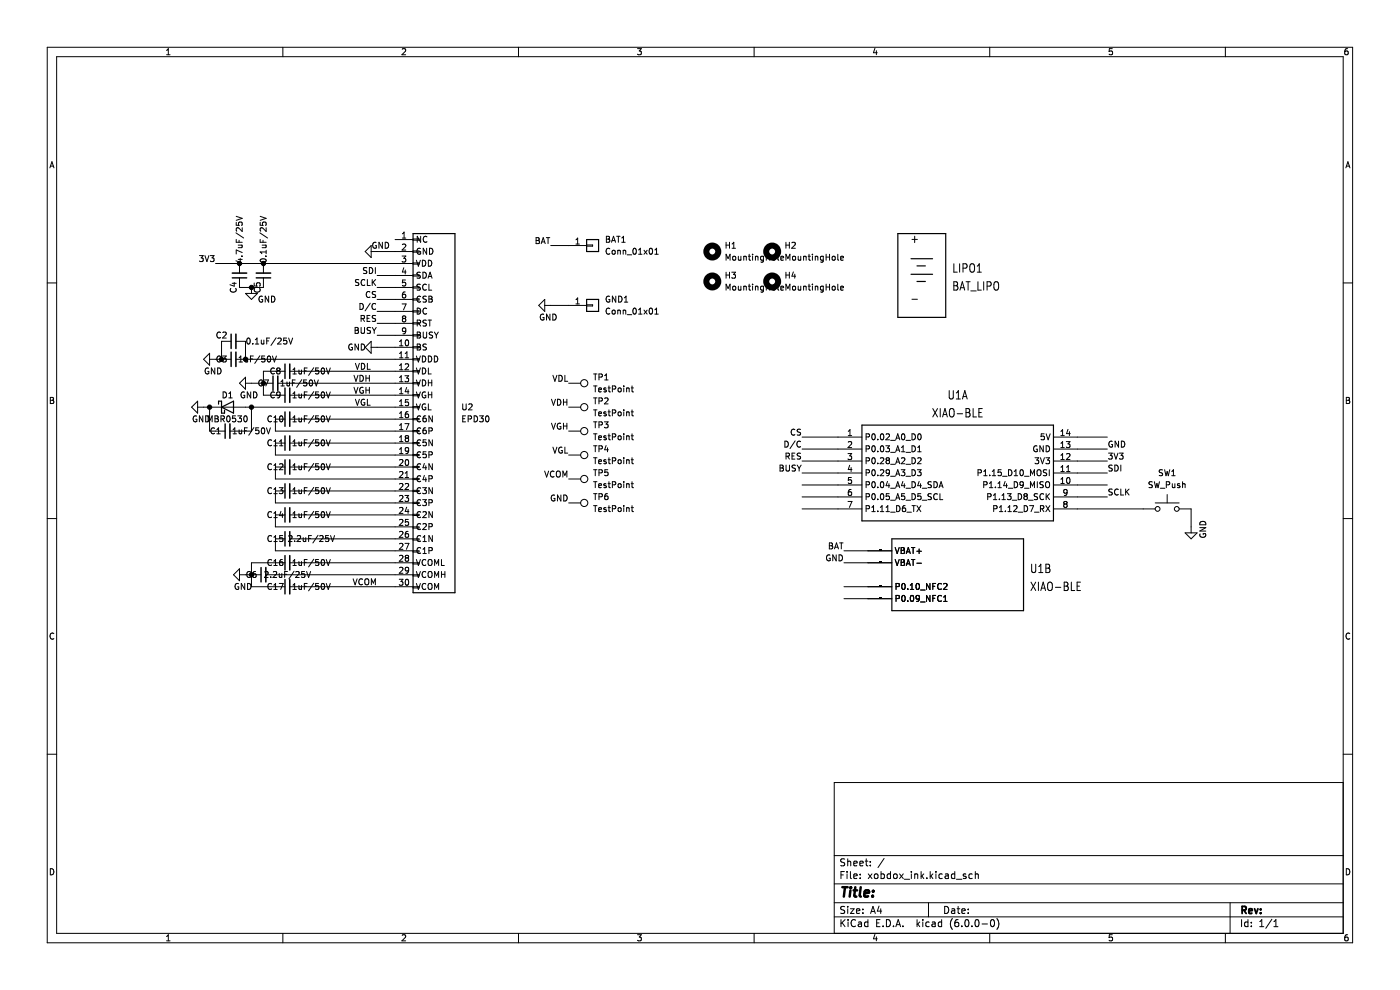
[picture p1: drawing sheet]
<svg xmlns="http://www.w3.org/2000/svg" width="297mm" height="210mm" viewBox="0 0 297 210" stroke-linecap="round" stroke-linejoin="round" font-family="sans-serif">
<path d="M0 0h296.9v210h-296.9z" fill-rule="evenodd" fill="#fff" stroke="#fff" stroke-width=".21"/>
<g fill="none" stroke="#000" stroke-width=".21">
<path d="M10 10h276.9v190h-276.9zM12 12h272.9v186h-272.9zM35.3 11.6h.8M35.3 10.7l.4-.4v1.3M60 10v2M85.3 10.4l.5-.1 .3 .4-.8 .9h.8M110 10v2M135.2 10.3h.9l-.5 .5 .4 .1v.6l-.2 .1-.6-.1M160 10v2M185.6 10.3l-.3 .9h.8M185.9 10.7v.9M210 10v2"/>
<path d="M236 10.3h-.7v.6h.6l.1 .6-.2 .1-.5-.1M260 10v2M285.9 10.3l-.4 .1-.2 .2v.8l.2 .2 .5-.1-.1-.6-.4-.1-.2 .3M10.6 35.6l.4-1.3 .5 1.3M10.7 35.2h.6M285.5 35.6l.4-1.3 .5 1.3M285.6 35.2h.7M42.3 54.2h.8l-.4 .5 .3 .1v.6l-.1 .1-.6-.1M43.5 54.2l.4 1.3 .4-1.3M44.6 54.2h.8l-.4 .5 .3 .1v.6l-.1 .1-.6-.1M45.7 55.9h41.9M49.7 59.9v.8l-.9-.3"/>
<path d="M50.1 49.4l1.6 1.1M50.1 50.8v.6h1.3M50.1 47.2v.6h.6v-.6h.6l.1 .1-.1 .5M50.1 45.9l1.3 .4-1.3 .4M50.5 52h.9M50.5 55h.9M50.7 51v.4M50.8 55.9v2M50.8 58.9v2.1h5.1v-2.1M51 54.8v.8l-.9-.3M51.3 54.4h.1M51.3 52v.5h-.8"/>
<path d="M51.4 48.3v.8l-.9-.8-.4 .3 .1 .4M51.4 53.6l-1.3-.6v.9M55.1 49.4l1.7 1.1M55.2 50.8v.6h1.3M55.2 47.2v.6h.6l-.1-.6h.6l.2 .1-.2 .5M55.2 45.9l1.3 .4-1.3 .4M55.3 55a.61 .61 0 0 1 .7-.2 .61 .61 0 0 1 .4 .6 .75 .75 0 0 1-1.2-.2zM55.6 52h.9M55.8 51v.4M55.9 55.9v2M56.3 52l.1 .5h-.8M56.3 54.4h.2"/>
<path d="M56.5 48.3v.8l-.9-.8-.4 .3 .1 .4M56.5 53.1v.7M56.5 53.4h-1.3l.4 .4M76.1 59.4h-.6v.4l.5 .2 .1 .3-.2 .3-.5-.1M77.4 59.4a.56 .56 0 0 0-.8 .5 .56 .56 0 0 0 .8 .5M77.5 53.4l1.2-1.3v2.5zM77.8 56.8l-.7 .1v.3l.6 .3 .1 .3-.2 .2h-.5M77.9 59.3v1.3h.6M78.4 56.8a.64 .64 0 0 1 .7 .6 .64 .64 0 0 1-.7 .6zM78.7 53.4h8.9M79 59.3v1.3M79.1 59.8l.6 .8"/>
<path d="M79.6 56.8v1.2M79.7 59.3l-.7 .7M79.8 51.5a.58 .58 0 0 0-.7 .5 .58 .58 0 0 0 .7 .5v-.4h-.2M80 58.4h7.6M81.1 51.4v1.3l-.7-1.3v1.3M81.7 51.4a.64 .64 0 0 1 .8 .6 .64 .64 0 0 1-.8 .7zM83.8 50.8h3.8M85.3 54.3h.8l-.4 .5 .3 .1v.6l-.2 .1-.5-.1M85.4 51.9l.4-.1 .3 .3-.8 .9h.8M85.4 50.5h.7M85.4 49.6l.3-.4v1.3M85.7 56.8l-.3 .9h.7"/>
<path d="M86 57.3v.8M86 59.4h-.6v.6l.6-.1v.6l-.2 .2-.4-.2M87.6 53.2h1.3v.3h-1.3zM87.6 50.7h1.3v.2h-1.3zM87.6 55.8h1.3v.2h-1.3zM87.6 58.3h1.3v.3h-1.3zM88.3 55.2l.5 1.3 .4-1.3M89.2 52.7a.58 .58 0 0 0-.8 .6 .58 .58 0 0 0 .8 .5v-.4h-.2M89.2 57.8l-.7 .1v.3l.6 .3 .1 .3-.3 .2-.4-.1M89.2 50.1v1.3l-.7-1.3v1.3M89.6 55.2a.64 .64 0 0 1 .7 .6 .64 .64 0 0 1-.7 .7zM89.7 57.7a.64 .64 0 0 1 .8 .7 .64 .64 0 0 1-.8 .6z"/>
<path d="M90.5 52.7v1.2l-.7-1.2v1.2M90.6 50.2a.56 .56 0 0 0-.8 .6 .56 .56 0 0 0 .8 .5M90.8 59l.4-1.3 .5 1.3M90.9 55.2a.64 .64 0 0 1 .7 .6 .64 .64 0 0 1-.7 .7zM90.9 58.6h.6M91.1 52.7a.64 .64 0 0 1 .7 .6 .64 .64 0 0 1-.7 .6zM113.7 50.4h.5l.2 .2-.2 .4 .2 .1 .1 .3-.3 .3h-.5zM113.7 51h.5M114.8 51.7l.4-1.3 .5 1.3M114.9 51.3h.6M115.9 50.4h.7M116.3 50.4v1.3"/>
<path d="M116.8 52.1h7.6M122.2 51.8h.7M122.2 50.9l.3-.4v1.3M124.4 52h1.3v.2h-1.3zM128.6 50.1h.5l.2 .3-.2 .3 .2 .1 .1 .4-.3 .2h-.5zM128.6 50.7h.5M129.4 52.8a.56 .56 0 0 0-.8 .5 .56 .56 0 0 0 .8 .5M129.7 51.4l.5-1.3 .4 1.3M129.8 51h.7M130 53.1h.3l.2 .2v.4l-.2 .2-.5-.2zM130.8 50.1h.7M131.1 53.2l.4-.1 .1 .8"/>
<path d="M131.1 53.1v.8M131.2 50.1v1.3M131.9 51.4h.7M131.9 50.5l.4-.4v1.3M132.2 53.2l.5-.1 .1 .8M132.2 53.1v.8M133.1 54.1h.9M134.4 52.8l.2-.1a.68 .68 0 0 1 .4 .6 .68 .68 0 0 1-.4 .6l-.3-.5zM135.5 53.9h.7M135.5 53l.3-.3v1.2M136.6 53.1l.7 .8M137.3 53.1l-.7 .8"/>
<path d="M137.8 52.8l.2-.1a.68 .68 0 0 1 .5 .6 .68 .68 0 0 1-.5 .6l-.3-.5zM138.9 53.9h.7M138.9 53l.4-.3v1.2M154 51.4v1.3M154 55.2v-1.3l.5 .9 .4-.9v1.3M154 57.7v1.3M154 58.3h.8M154 52h.8M154.8 51.4v1.3M154.8 57.7v1.3M155.2 57.7h.8l-.4 .5 .4 .1v.6l-.2 .1-.6-.1M155.3 52.7h.7"/>
<path d="M155.3 51.8l.4-.4v1.3M155.5 54.5l.2-.1 .3 .1v.6h-.5zM156.6 54.4l.1 .7h.5M157.2 54.4v.8M157.8 54.4v.8M157.8 54.5l.5-.1v.8M158.7 54.4h.5M158.9 53.9v1.1l.3 .2M159.7 53.9v.2M159.7 54.4v.8M160.3 54.4v.8M160.3 54.5l.4-.1 .1 .8"/>
<path d="M162 54.4v1l-.3 .2h-.3M162 54.4h-.4l-.3 .2 .2 .5h.5M162.6 53.9v1.3M162.6 54.5h.7M163.3 53.9v1.3M163.9 54.5l.2-.1 .3 .1v.6h-.5zM165 53.9v1.1l.2 .2M165.6 54.8l.6-.1v-.3h-.4l-.2 .1 .1 .6h.5M166.7 58.3h.8M166.7 52h.8M166.7 51.4v1.3M166.7 55.2v-1.3l.5 .9 .4-.9v1.3"/>
<path d="M166.7 57.7v1.3M167.5 51.4v1.3M167.5 57.7v1.3M168 51.5l.5-.1 .2 .4-.8 .9h.8M168.2 54.5l.2-.1 .3 .1v.6h-.5zM168.3 57.7l-.3 .9h.8M168.6 58.2v.8M169.3 54.4l.1 .7h.5M169.9 54.4v.8M170.5 54.5l.5-.1v.8M170.5 54.4v.8M171.4 54.4h.5"/>
<path d="M171.6 53.9v1.1l.3 .2M172.4 53.9v.2M172.4 54.4v.8M173 54.5l.4-.1 .1 .8M173 54.4v.8M174.6 54.4h-.3l-.3 .2 .2 .5h.4M174.6 54.4v1l-.2 .2h-.3M175.3 53.9v1.3M175.3 54.5h.7M176 53.9v1.3M176.6 54.4h.3l.3 .2v.4l-.3 .2-.4-.2zM177.7 53.9v1.1l.2 .2"/>
<path d="M178.3 54.8l.6-.1v-.3h-.4l-.2 .1 .1 .6h.5M193.5 50.8h1.1M194 50.1v1.4M202.4 56v1.7h.7M202.4 59.8h.5l.2 .1v.4l-.2 .3a.49 .49 0 0 1 .3 .4 .49 .49 0 0 1-.3 .5h-.5zM203.6 56v1.7M204.3 56.9l.7-.1 .2-.3-.2-.5h-.7v1.7M204.9 59.8h.9M205.4 59.8v1.7M206 56h.5a1.26 1.26 0 0 1-.1 1.7l-.4-.1a1.43 1.43 0 0 1 0-1.6zM207.3 57.7h.9M207.3 56.5l.4-.5v1.7"/>
<path d="M207.5 59.8v1.7h.7M208.7 59.8v1.7M211.1 59.8h.5a1.26 1.26 0 0 1-.1 1.7h-.4a1.43 1.43 0 0 1 0-1.7zM10 60h2M44.2 78.1a.58 .58 0 0 0-.7 .6 .58 .58 0 0 0 .8 .5v-.4h-.2M44.5 76.2h4.5M44.5 74.9v2.6l-1.3-1.3zM45.6 78.1v1.2l-.8-1.2v1.2M46.2 78.1a.64 .64 0 0 1 .7 .6 .64 .64 0 0 1-.7 .6zM46.8 75.6a.56 .56 0 0 0-.8 .6 .56 .56 0 0 0 .8 .5M46.8 70.6a.56 .56 0 0 0-.8 .5 .56 .56 0 0 0 .8 .5M47.2 75.5h.8l-.4 .5 .3 .1v.6l-.1 .1-.6-.1"/>
<path d="M47.3 70.6l.5-.2 .2 .4-.8 .9h.8M49 61.2a.56 .56 0 0 0 .5 .8 .56 .56 0 0 0 .5-.8M49 72.4h-2v3.8M49.3 60.1h.8M50 76.2h37.6M50 72.4h2.1v3.8M50.7 76.8h.7M50.7 75.9l.4-.4v1.3M52 75.9v.8h.5M52.1 62.2h2.5l-1.3 1.3zM52.5 71.8l.2-.1a.68 .68 0 0 1 .4 .6 .68 .68 0 0 1-.4 .7l-.4-.5zM52.5 75.9v.9"/>
<path d="M53.1 76.1h.5M53.3 61v1.2M53.6 72.9v.1M53.7 75.5h-.6v1.3M53.9 60v.6l.6 .1v-.6l.6-.1 .1 .2-.1 .5M54 61.2a.56 .56 0 0 0 .6 .8 .56 .56 0 0 0 .5-.8M54.2 73h.7M54.2 72.1l.3-.4v1.3M55.1 75.5l-1.1 1.6M55.4 72.1l.1 .8h.5M55.7 62.9a.58 .58 0 0 0-.8 .6 .58 .58 0 0 0 .8 .5v-.5h-.2M56 72.1v.9"/>
<path d="M56.2 75.5h-.6l-.1 .6h.6l.1 .6-.2 .1-.5-.1M56.6 72.3h.4M56.8 75.6l.2-.1a.68 .68 0 0 1 .4 .7 .68 .68 0 0 1-.4 .6l-.3-.5zM57 62.8v1.3l-.7-1.3v1.3M57.2 71.7h-.6v1.3M57.6 62.8a.64 .64 0 0 1 .7 .7 .64 .64 0 0 1-.7 .6zM57.8 75.5l.4 1.3 .4-1.3M58.2 78.2a.56 .56 0 0 0-.8 .5 .56 .56 0 0 0 .8 .5M58.6 71.6l-1.1 1.7M58.9 71.8l.5-.1 .3 .4-.8 .9h.8M58.9 78.6l-.2-.2 .2-.3h.3l.2 .2-.2 .3M58.9 78.6l-.2 .2v.3l.2 .2h.3l.2-.2v-.4l-.2-.1"/>
<path d="M58.9 78.6h.3M60.5 78.8h-4.6v5h4.6M60.8 71.7h-.6l-.1 .6h.7v.6l-.2 .1-.5-.1M61.2 71.7l.5 1.3 .4-1.3M61.5 78.8h26.1M62.1 78.4l.4-.3v1.2M62.1 79.3h.8M63.4 78.5l.1 .8 .5-.1M64 78.5v.8M64.6 78.7h.4M65.2 78.1h-.6v1.2M66.6 78l-1.1 1.6"/>
<path d="M67.6 78.1h-.6l-.1 .6 .6-.1 .1 .6-.2 .1-.5-.1M68.3 78.2l.1-.1a.68 .68 0 0 1 .5 .6 .68 .68 0 0 1-.5 .6l-.3-.5zM69.2 78.1l.4 1.2 .5-1.2M74.7 73a.58 .58 0 0 0-.7 .6 .58 .58 0 0 0 .8 .5v-.4h-.3M75.1 79.6l.4 1.3 .4-1.3M75.3 69.5h.5l.2 .2-.2 .4 .2 .1 .1 .3-.3 .2h-.5zM75.3 70.1h.5M75.4 77.1l.4 1.2 .4-1.2M76 73v1.2l-.7-1.2v1.2M76.4 64.4a.64 .64 0 0 1 .7 .6 .64 .64 0 0 1-.7 .6zM76.4 79.6a.64 .64 0 0 1 .7 .6 .64 .64 0 0 1-.7 .7zM76.6 69.5v1l.2 .2h.3l.2-.2v-1"/>
<path d="M76.6 67.6l.6-.1 .1-.5-.7-.1v1.3M76.6 73a.64 .64 0 0 1 .8 .6 .64 .64 0 0 1-.8 .6zM76.7 77.1a.64 .64 0 0 1 .7 .6 .64 .64 0 0 1-.7 .6zM76.9 67.6l.4 .6M77.6 79.6v1.3M77.9 67.5h.4M77.9 77.1v1.2h.6M78.4 79.6v1.3M78.5 62a.56 .56 0 0 0-.8 .5 .56 .56 0 0 0 .8 .5M78.5 66.9h-.6v1.3h.6M78.5 64.3l-1 1.6M78.6 69.5l-.7 .1v.3l.6 .3 .1 .3-.2 .2h-.5"/>
<path d="M78.7 72.4v2.5l-1.2-1.2zM78.7 73.7h8.9M79 69.5l.4 .6M79.4 70.1v.6M79.7 64.5a.56 .56 0 0 0-.8 .5 .56 .56 0 0 0 .8 .5M79.7 67l-.5-.1-.2 .3 .1 .3 .5 .2v.4h-.6M79.7 61.9l-.5-.1-.2 .3 .1 .3 .5 .2v.4h-.6M79.8 69.5l-.4 .6M80 63.5h7.6M80 61h7.6M80 66.1h7.6M80 68.6h7.6"/>
<path d="M80 71.1h7.6M84.8 73.4h.7M84.8 72.5l.3-.4v1.3M84.8 75l.3-.4v1.3M84.8 77.5l.3-.3v1.2M84.8 75.9h.7M84.8 78.4h.7M85.3 64.5h.8l-.5 1.2M85.6 67.6l-.2-.3 .2-.3 .4 .1 .1 .2-.3 .3M85.6 67.6l-.2 .2v.2l.2 .3 .4-.1 .1-.2v-.2l-.3-.2M85.6 67.6h.2M85.9 79.7h.8l-.4 .5 .3 .1v.6l-.2 .1-.5-.1"/>
<path d="M86 61.9l-.4 .1-.2 .2v.8l.2 .2 .4-.1v-.6l-.4-.1-.2 .3M86 77.3l.4-.1 .3 .3-.8 .9h.8M86 75.9h.7M86 75l.3-.4v1.3M86.1 70.1l-.3 .2h-.3l-.1-.6 .4-.2 .3 .3-.1 .7-.2 .3h-.3M86.1 72.2l.2-.1a.68 .68 0 0 1 .4 .6 .68 .68 0 0 1-.4 .7l-.3-.5zM87.6 76.1h1.3v.2h-1.3zM87.6 78.6h1.3v.3h-1.3zM87.6 60.8h1.3v.3h-1.3zM87.6 63.4h1.3v.2h-1.3zM87.6 65.9h1.3v.3h-1.3zM87.6 68.5h1.3v.2h-1.3z"/>
<path d="M87.6 71h1.3v.3h-1.3zM88.3 75.5l.5 1.3 .4-1.3M88.3 78.1l.5 1.2 .4-1.2M88.5 70.4h.4l.3 .3-.3 .3 .3 .2v.3l-.2 .2h-.5zM88.5 73h.4l.3 .2-.3 .4 .3 .1v.3l-.2 .2h-.5zM88.5 65.4a.64 .64 0 0 1 .7 .6 .64 .64 0 0 1-.7 .6zM88.5 68.6l.6-.1 .1-.5-.7-.1v1.3M88.5 71h.4M88.8 68.6l.4 .6M88.9 73.5v.3h-1.3v-.3l1.3 .1M89.2 60.3l-.7 .1v.4l.6 .2 .1 .3-.3 .2h-.4M89.2 62.9a.56 .56 0 0 0-.8 .6 .56 .56 0 0 0 .8 .5"/>
<path d="M89.6 78.1a.64 .64 0 0 1 .7 .6 .64 .64 0 0 1-.7 .6zM89.6 75.5a.64 .64 0 0 1 .7 .7 .64 .64 0 0 1-.7 .6zM89.8 70.4v1.1l.2 .2 .4-.1 .1-.1v-1.1M90.4 62.9h-.6v.4l.5 .2 .1 .3-.2 .3-.5-.1M90.4 60.4a.56 .56 0 0 0-.7 .5 .56 .56 0 0 0 .7 .5M90.4 68h-.6v.4l.5 .2 .1 .3-.2 .3-.5-.1M90.4 73l-.6 .1v.4l.5 .2 .1 .3-.2 .2h-.5M90.5 65.5a.56 .56 0 0 0-.8 .5 .56 .56 0 0 0 .8 .5M90.8 67.9h.7M90.9 78.1v1.2h.6M90.9 75.5a.64 .64 0 0 1 .7 .7 .64 .64 0 0 1-.7 .6zM91 60.3v1.2h.6"/>
<path d="M91 62.8h.4l.3 .3-.3 .3 .3 .1v.3l-.2 .3h-.5zM91 63.4h.4M91.2 67.9v1.3M91.8 70.5l-.5-.1-.2 .3 .1 .3 .5 .2v.4h-.6M92.1 75.5a.64 .64 0 0 1 .8 .7 .64 .64 0 0 1-.8 .6zM92.1 70.4l.5 .7M92.6 71.1v.6M93 70.4l-.4 .7M114.3 64.8l1.3-1.3v2.6zM115.3 66.7a.58 .58 0 0 0-.7 .6 .58 .58 0 0 0 .8 .5v-.4h-.2M115.6 64.8h8.8M116.7 66.6v1.3l-.8-1.3v1.3"/>
<path d="M117.3 66.6a.64 .64 0 0 1 .7 .7 .64 .64 0 0 1-.7 .6zM117.3 79.6l.4 1.3 .4-1.3M118.6 79.6a.64 .64 0 0 1 .7 .6 .64 .64 0 0 1-.7 .7zM119.8 79.6v1.3h.6M122.2 64.5h.7M122.2 63.6l.3-.4v1.3M124.4 64.7h1.3v.2h-1.3zM125.9 79.3h.7M126.3 79.3v1.3M127.1 80l.6-.1v-.5l-.6-.1v1.3M128.3 79.7l.3-.4v1.3M129.3 62.9a.58 .58 0 0 0-.7 .6 .58 .58 0 0 0 .8 .5v-.5h-.3"/>
<path d="M129.4 65.5a.56 .56 0 0 0-.8 .5 .56 .56 0 0 0 .8 .5M130 65.8h.3l.2 .2v.4l-.2 .2-.5-.2zM130.6 62.8v1.3l-.7-1.3v1.3M131.1 65.9l.4-.1 .1 .8M131.1 65.8v.8M131.2 62.8a.64 .64 0 0 1 .8 .7 .64 .64 0 0 1-.8 .6zM132.2 65.8v.8M132.2 65.9l.5-.1 .1 .8M132.4 64.1h.8M132.4 63.2l.4-.4v1.3M133.1 66.7h.9M134.4 65.5l.2-.1a.68 .68 0 0 1 .4 .6 .68 .68 0 0 1-.4 .6l-.3-.5z"/>
<path d="M135.5 65.7l.3-.3v1.2M135.5 66.6h.7M136.6 65.8l.7 .8M137.3 65.8l-.7 .8M137.8 65.5l.2-.1a.68 .68 0 0 1 .5 .6 .68 .68 0 0 1-.5 .6l-.3-.5zM138.9 66.6h.7M138.9 65.7l.4-.3v1.2M154 61.5v-1.2l.5 .9 .4-.9v1.2M155.5 60.8l.2-.1 .3 .1v.7l-.5-.1zM156.6 60.7l.1 .8 .5-.1M157.2 60.7v.8M157.8 60.8h.5v.7"/>
<path d="M157.8 60.7v.8M158.7 60.7h.5M158.9 60.3v1.1l.3 .1M159.7 60.3v.1M159.7 60.7v.8M160.3 60.8h.4l.1 .7M160.3 60.7v.8M162 60.8l-.4-.1-.3 .2 .2 .6h.5M162 60.7v1l-.3 .3-.3-.1M162.6 60.3v1.2M162.6 60.9h.7M163.3 60.3v1.2"/>
<path d="M163.9 60.8l.2-.1 .3 .1v.7l-.5-.1zM165 60.3v1.1l.2 .1M165.6 61.1l.6-.1v-.2l-.4-.1-.2 .2 .1 .6h.5M166.7 61.5v-1.2l.5 .9 .4-.9v1.2M168.2 60.8l.2-.1 .3 .1v.7l-.5-.1zM169.3 60.7l.1 .8 .5-.1M169.9 60.7v.8M170.5 60.8h.5v.7M170.5 60.7v.8M171.4 60.7h.5M171.6 60.3v1.1l.3 .1M172.4 60.3v.1"/>
<path d="M172.4 60.7v.8M173 60.8h.4l.1 .7M173 60.7v.8M174.6 60.8l-.3-.1-.3 .2 .2 .6h.4M174.6 60.7v1l-.2 .3-.3-.1M175.3 60.9h.7M175.3 60.3v1.2M176 60.3v1.2M176.6 60.8l.3-.1 .3 .2v.4l-.3 .2-.4-.2zM177.7 60.3v1.1l.2 .1M178.3 61.1l.6-.1v-.2l-.4-.1-.2 .2 .1 .6h.5M193.5 63.5h1.1"/>
<path d="M202.4 60.6h.5M203.6 61.5l.6-1.7 .5 1.7M203.8 61h.7M206 61.7h1.1M209.4 60.7h.6l.2-.2 .1-.4-.2-.3h-.7v1.7M284.9 60h2M10.7 84.3h.4l.3 .2-.3 .4 .3 .1v.3l-.2 .3h-.5zM10.7 84.9h.4M41.7 88.3a.58 .58 0 0 0-.7 .6 .58 .58 0 0 0 .8 .5v-.5h-.3M41.9 86.4h45.7M41.9 85.1v2.5l-1.2-1.2zM43 88.2v1.3l-.7-1.3v1.3"/>
<path d="M43.6 88.2a.64 .64 0 0 1 .8 .6 .64 .64 0 0 1-.8 .7zM44.2 89.5v-1.3l.4 .9 .4-.9v1.3M44.5 86.4v5h3.3M45.5 90.9a.56 .56 0 0 0-.8 .5 .56 .56 0 0 0 .8 .5M45.6 88.2h.4l.3 .3-.3 .3 .3 .1v.3l-.2 .3h-.5zM45.6 88.8h.4M46 92h.7M46 91.1l.4-.3v1.2M46.9 88.9l.6-.1v-.5l-.6-.1v1.3M47.2 88.9l.4 .6M47.3 83.1a.64 .64 0 0 1 .8 .7 .64 .64 0 0 1-.8 .6zM48.2 88.3l.2-.1a.68 .68 0 0 1 .4 .6 .68 .68 0 0 1-.4 .7l-.3-.5z"/>
<path d="M48.5 84.4h.8M48.5 83.5l.4-.4v1.3M49.4 92h.8M49.4 91.1l.4-.3v1.2M50 88.2h-.6l-.1 .6h.6l.1 .6-.2 .1-.5-.1M50.4 88.2h.8l-.4 .5 .4 .1v.6l-.2 .1-.6-.1M50.7 91.2l.1 .8 .5-.1M51.3 91.2v.8M51.8 88.3l.2-.1a.68 .68 0 0 1 .5 .6 .68 .68 0 0 1-.5 .7l-.3-.5zM51.9 83.2a.58 .58 0 0 0-.8 .6 .58 .58 0 0 0 .8 .5v-.4h-.2M51.9 91.4h.4M52.1 80v2.6l-1.3-1.3z"/>
<path d="M52.1 81.3h5.8M52.5 90.8h-.6v1.2M53.2 83.1v1.3l-.7-1.3v1.3M53.3 86.4v5h-4.5M53.8 83.1a.64 .64 0 0 1 .7 .7 .64 .64 0 0 1-.7 .6zM53.9 90.7l-1.1 1.6M54.9 90.8h-.6l-.1 .6 .6-.1 .1 .6-.2 .1-.5-.1M55.6 90.9l.1-.1a.68 .68 0 0 1 .5 .6 .68 .68 0 0 1-.5 .6l-.3-.5zM55.7 80.7a.56 .56 0 0 0-.8 .5 .56 .56 0 0 0 .8 .5M56.1 80.6h.8l-.5 1.3M56.5 90.8l.4 1.2 .5-1.2M57.6 88.3a.56 .56 0 0 0-.8 .5 .56 .56 0 0 0 .8 .6"/>
<path d="M57.6 93.4a.56 .56 0 0 0-.8 .5 .56 .56 0 0 0 .8 .5M57.6 98.5a.56 .56 0 0 0-.8 .5 .56 .56 0 0 0 .8 .5M58.1 88.6l.4-.4-.1 3.2h29.2M58.1 93.7l.4-.4-.1 3.2h29.2M58.1 98.7l.4-.3-.1 3.2h29.2M58.1 99.6h.7M58.1 89.5h.7M58.1 94.6h.7M58.2 83.3a.56 .56 0 0 0-.8 .5 .56 .56 0 0 0 .8 .5M58.4 99.1h2.1M58.4 88.9h2.1M58.4 94h2.1"/>
<path d="M58.9 81.3h28.7M59.3 98.5l.5-.1 .2 .3-.8 .9h.8M59.3 93.7l.4-.4v1.3M59.3 94.6h.7M59.4 83.7l-.2 .2h-.4v-.6l.4-.2 .2 .3v.7l-.2 .2-.4 .1M59.4 88.3l.2-.1a.68 .68 0 0 1 .4 .6 .68 .68 0 0 1-.4 .7l-.3-.5zM59.6 81l.4-.4v1.3M59.6 81.9h.7M60.9 81v.8l.5-.1M61.4 81v.9M61.5 99.1h26.1M61.5 88.9h26.1"/>
<path d="M61.5 83.8h26.1M61.5 94h26.1M62 81.2h.4M62.1 83.5l.4-.4v1.3M62.1 88.6l.4-.4v1.3M62.1 93.7l.4-.4v1.3M62.1 98.7l.4-.3v1.2M62.1 99.6h.8M62.1 84.4h.8M62.1 89.5h.8M62.1 94.6h.8M62.6 80.6h-.6v1.3"/>
<path d="M63.4 83.6l.1 .7h.5M63.4 88.6l.1 .8h.5M63.4 93.7l.1 .8 .5-.1M63.4 98.8l.1 .8 .5-.1M64 83.6v.8M64 88.6v.9M64 93.7v.9M64 98.8v.8M64 80.5l-1.1 1.7M64.6 99h.4M64.6 88.8h.4M64.6 83.7h.4"/>
<path d="M64.6 93.9h.4M65 80.6h-.6v.6l.6-.1v.6l-.1 .2-.5-.2M65.2 83.1h-.6v1.3M65.2 88.2h-.6v1.3M65.2 93.3h-.6v1.3M65.2 98.4h-.6v1.2M65.7 80.7l.2-.1a.68 .68 0 0 1 .4 .6 .68 .68 0 0 1-.4 .7l-.3-.5zM66.6 98.3l-1.1 1.6M66.6 83.1l-1.1 1.6M66.6 88.2l-1.1 1.6M66.6 93.2l-1.1 1.7M66.7 80.6l.4 1.3 .4-1.3"/>
<path d="M67.6 88.2h-.6l-.1 .6h.6l.1 .6-.2 .1-.5-.1M67.6 83.1h-.6l-.1 .6h.6l.1 .6-.2 .1-.5-.1M67.6 93.3h-.6l-.1 .6 .6-.1 .1 .6-.2 .2-.5-.2M67.6 98.4h-.6l-.1 .6 .6-.1 .1 .6-.2 .1-.5-.1M68.3 83.3l.1-.2a.68 .68 0 0 1 .5 .7 .68 .68 0 0 1-.5 .6l-.3-.5zM68.3 88.3l.1-.1a.68 .68 0 0 1 .5 .6 .68 .68 0 0 1-.5 .7l-.3-.5zM68.3 93.4l.1-.1a.68 .68 0 0 1 .5 .6 .68 .68 0 0 1-.5 .7l-.3-.5zM68.3 98.5l.1-.1a.68 .68 0 0 1 .5 .6 .68 .68 0 0 1-.5 .6l-.3-.4zM69.2 98.4l.4 1.2 .5-1.2M69.2 83.1l.4 1.3 .5-1.3M69.2 88.2l.4 1.3 .5-1.3M69.2 93.3l.4 1.3 .5-1.3"/>
<path d="M75.1 82.1l.4 1.3 .4-1.3M75.4 84.7l.4 1.3 .4-1.3M77 82.2a.58 .58 0 0 0-.7 .6 .58 .58 0 0 0 .8 .5v-.4h-.3M77.3 84.7a.58 .58 0 0 0-.7 .6 .58 .58 0 0 0 .8 .5v-.4h-.3M77.6 80.2h.8M77.6 82.8h.8M77.6 82.1v1.3M77.9 84.7v1.3h.6M78.4 82.1v1.3M84.8 97.6l.4-.1 .3 .3-.8 1h.8M84.8 80.1l.3-.4v1.3M84.8 82.6l.3-.4v1.3"/>
<path d="M84.8 85.1l.3-.3v1.3M84.8 87.7l.3-.4v1.3M84.8 90.2l.3-.3v1.2M84.8 92.8l.3-.4v1.3M84.8 95.3l.3-.4v1.3M84.8 81h.7M84.8 83.5h.7M84.8 86.1h.7M84.8 88.6h.7M84.8 91.1h.7M84.8 93.7h.7M84.8 96.2h.7"/>
<path d="M85.9 89.9h.9l-.6 1.2M86.1 97.6l.2-.1a.68 .68 0 0 1 .4 .6 .68 .68 0 0 1-.4 .7l-.3-.5zM86.2 92.9l-.2-.2 .2-.3h.2l.3 .2-.3 .3M86.2 92.9l-.2 .3v.4l.2 .1h.2l.3-.3-.1-.3-.2-.2M86.2 92.9h.2M86.3 82.2l-.3 .9h.8M86.6 87.3l-.4 .1-.2 .2v.8l.2 .2 .4-.1v-.6l-.4-.1-.2 .2M86.6 82.7v.8M86.6 84.8h-.6v.6l.6-.1v.6l-.2 .2-.4-.2M86.7 95.5l-.3 .2h-.3l-.1-.6 .4-.2 .3 .3-.1 .7-.2 .3h-.3M87.6 98.9h1.3v.3h-1.3zM87.6 81.2h1.3v.2h-1.3z"/>
<path d="M87.6 83.7h1.3v.3h-1.3zM87.6 86.2h1.3v.3h-1.3zM87.6 88.8h1.3v.2h-1.3zM87.6 91.3h1.3v.3h-1.3zM87.6 93.9h1.3v.2h-1.3zM87.6 96.4h1.3v.3h-1.3zM88.3 80.6l.5 1.3 .4-1.3M88.3 83.1l.5 1.3 .4-1.3M88.3 85.7l.5 1.2 .4-1.2M89.2 93.4a.56 .56 0 0 0-.8 .5 .56 .56 0 0 0 .8 .5M89.2 90.9a.56 .56 0 0 0-.8 .5 .56 .56 0 0 0 .8 .5M89.2 98.5a.56 .56 0 0 0-.8 .5 .56 .56 0 0 0 .8 .5"/>
<path d="M89.2 88.3a.56 .56 0 0 0-.8 .5 .56 .56 0 0 0 .8 .6M89.2 96a.56 .56 0 0 0-.8 .5 .56 .56 0 0 0 .8 .5M89.6 80.6a.64 .64 0 0 1 .7 .6 .64 .64 0 0 1-.7 .7zM90 98.3l-.3 .9h.8M90.3 85.7a.58 .58 0 0 0-.8 .6 .58 .58 0 0 0 .8 .5v-.4h-.2M90.3 83.2a.58 .58 0 0 0-.8 .6 .58 .58 0 0 0 .8 .5v-.4h-.2M90.3 88.2l-.3 .1-.2 .2-.1 .7 .3 .3 .4-.1-.1-.6-.3-.1-.3 .2M90.3 90.8h-.3l-.2 .3-.1 .7 .3 .2 .4-.1-.1-.6-.3-.1-.3 .3M90.3 98.8v.8M90.4 93.3h-.6l-.1 .6 .6-.1 .1 .6-.2 .2-.5-.2M90.4 95.8h-.6l-.1 .6h.6l.1 .6-.2 .1-.5-.1M90.9 83.7h.7"/>
<path d="M90.9 80.6v1.3M90.9 83.1v1.3M90.9 85.7v1.2h.6M90.9 81.2h.7M91 91.4h.6l.1-.5-.7-.1v1.2M91 96.5l.6-.1 .1-.4-.7-.2v1.3M91.6 80.6v1.3M91.6 83.1v1.3M91.7 88.2v1.3l-.7-1.3v1.3M91.7 93.3v1.3l-.7-1.3v1.3M91.7 98.4v1.2l-.7-1.2v1.2M98.2 88.8h.4"/>
<path d="M98.2 85.7v1l.2 .2h.3l.2-.2v-1M98.8 88.2h-.6v1.3h.6M99.3 88.9l.6-.1 .1-.5-.7-.1v1.3M99.4 85.8l.5-.1 .3 .3-.8 .9h.8M100.6 88.2a.64 .64 0 0 1 .7 .6 .64 .64 0 0 1-.7 .7zM101.7 88.2h.8l-.4 .5 .4 .1v.6l-.2 .1-.6-.1M103.1 88.3l.2-.1a.68 .68 0 0 1 .4 .6 .68 .68 0 0 1-.4 .7l-.3-.5zM115.5 99.9l.5 1.3 .4-1.3M117 89.8l.4 1.2 .4-1.2M117 84.7l.4 1.3 .4-1.3M117.3 94.8l.4 1.3 .4-1.3M118.3 84.7a.64 .64 0 0 1 .7 .6 .64 .64 0 0 1-.7 .7z"/>
<path d="M118.9 89.8a.58 .58 0 0 0-.7 .6 .58 .58 0 0 0 .8 .5v-.4h-.3M119.2 94.9a.58 .58 0 0 0-.7 .6 .58 .58 0 0 0 .8 .5v-.4h-.3M119.5 85.3h.8M119.5 84.7v1.3M119.5 89.8v1.2M119.5 90.4h.8M119.8 94.8v1.3h.6M120.3 84.7v1.3M120.3 89.8v1.2M120.6 91.4h2.6M120.6 86.4h2.6M120.6 81.3h2.6"/>
<path d="M120.6 96.5h2.6M125.9 99.6h.7M125.9 84.4h.7M125.9 89.5h.7M125.9 94.6h.7M125.9 92h.7M125.9 81.9h.7M125.9 86.9h.7M125.9 97.1h.7M126.3 84.4v1.3M126.3 89.5v1.3M126.3 94.6v1.2"/>
<path d="M126.3 99.6v1.3M126.3 81.9v1.2M126.3 86.9v1.3M126.3 92v1.3M126.3 97.1v1.3M127 97.9l.6-.1v-.2l-.4-.1-.2 .2 .1 .6h.5M127 82.7l.6-.1v-.3h-.4l-.2 .2 .1 .6h.5M127 87.8l.6-.1v-.3h-.4l-.2 .1 .1 .7h.5M127 92.9l.6-.2v-.2l-.4-.1-.2 .2 .1 .6h.5M127.1 90.1h.6v-.5l-.6-.1v1.3M127.1 85.1l.6-.1v-.5l-.6-.1v1.3M127.1 95.2h.6v-.5l-.6-.1v1.2"/>
<path d="M128.2 89.5h.8l-.4 .5 .3 .1v.5l-.1 .2-.6-.2M128.3 84.5l.5-.1 .2 .4-.8 .9h.8M128.3 80.6h.7M128.6 94.5l-.3 .9h.8M128.6 92.5l-.3-.1-.2 .2 .1 .2 .4 .1v.3h-.5M128.6 82.3h-.3l-.2 .2 .1 .2 .4 .1v.3h-.5M128.6 97.6l-.3-.1-.2 .2 .1 .2 .4 .1v.3h-.5M128.6 87.4h-.3l-.2 .1 .1 .2 .4 .1v.4h-.5M128.9 95v.8M128.9 99.6h-.6v.6h.6v.6l-.1 .1-.5-.1M129 87.4h.5M129 82.3h.5"/>
<path d="M129 97.5h.5M129 92.4h.5M129.2 92v1.1l.3 .2M129.2 81.9v1.1l.3 .1M129.2 97.1v1.1l.3 .2M129.2 86.9v1.1l.3 .2M129.9 92.7l.6-.1 .1-.5-.7-.1v1.3M129.9 82.5h.6l.1-.5-.7-.1v1.2M129.9 87.6l.6-.1 .1-.4-.7-.2v1.3M129.9 97.8l.6-.1 .1-.5-.7-.1v1.3M131.2 87.5l.2-.1 .3 .1v.7l-.5-.1zM131.2 92.6l.2-.2 .3 .2v.6h-.5z"/>
<path d="M131.2 82.4l.2-.1 .3 .1v.7l-.5-.1zM131.2 97.6l.2-.1 .3 .1v.7l-.5-.1zM132.3 81.9v.1M132.3 82.3v.8M132.3 86.9v.2M132.3 87.4v.8M132.3 92v.1M132.3 92.4v.9M132.3 97.1v.1M132.3 97.5v.9M132.9 87.5l.5-.1 .1 .8M132.9 92.6l.5-.1 .1 .8"/>
<path d="M132.9 82.3v.8M132.9 87.4v.8M132.9 92.4v.9M132.9 97.5v.9M132.9 82.4l.5-.1 .1 .8M132.9 97.6h.5l.1 .8M133.9 87.4h.5M133.9 82.3h.5M133.9 97.5h.5M133.9 92.4h.5M134.1 97.1v1.1l.3 .2M134.1 81.9v1.1l.3 .1"/>
<path d="M134.1 86.9v1.1l.3 .2M134.1 92v1.1l.3 .2M165.5 98.7h.4l.2 .2-.2 .4 .2 .1 .1 .3-.2 .2h-.5zM165.5 99.3h.4M166.5 93.6a.64 .64 0 0 1 .7 .6 .64 .64 0 0 1-.7 .6zM166.8 96.8l.6-.1v-.5l-.6-.1v1.3M166.8 98.7v1l.2 .2h.2l.3-.2v-1M167.1 96.8l.4 .6M168 96.7h.4M168.6 91.2a.56 .56 0 0 0-.8 .5 .56 .56 0 0 0 .8 .5M168.6 96.1h-.6v1.3h.6M168.7 93.5l-1.1 1.6"/>
<path d="M168.7 98.7l-.6 .1v.3l.5 .3 .1 .3-.2 .2h-.5M169.1 98.7l.4 .6M169.5 99.3v.6M169.8 91.1l-.4-.1-.3 .3 .1 .3 .6 .2v.4h-.7M169.8 96.2l-.4-.1-.3 .3 .1 .3 .6 .2v.4h-.7M169.8 93.7a.56 .56 0 0 0-.8 .5 .56 .56 0 0 0 .8 .5M170 98.7l-.5 .6M170.2 92.7h12.7M170.2 97.8h12.7M170.2 95.3h12.7M179.9 96.2h.8l-.4 .5 .3 .1v.6l-.2 .1-.5-.1M180 93.8l.4-.1 .3 .3-.8 .9h.8"/>
<path d="M180 92.4h.7M180 91.5l.3-.4v1.3M180.3 98.7l-.3 .9h.7M180.6 99.2v.8M183.7 92.7l.6-.1 .1-.5-.7-.1v1.3M183.7 95.2h.6l.1-.5-.7-.1v1.2M183.7 97.8l.6-.1 .1-.5-.7-.1v1.3M185.1 99.8l.2-.2a.68 .68 0 0 1 .4 .7 .68 .68 0 0 1-.4 .6l-.4-.5zM185.1 97.2l.2-.1a.68 .68 0 0 1 .4 .6 .68 .68 0 0 1-.4 .7l-.4-.5zM185.1 92.1l.2-.1a.68 .68 0 0 1 .4 .7 .68 .68 0 0 1-.4 .6l-.4-.5zM185.1 94.7l.2-.1a.68 .68 0 0 1 .4 .6 .68 .68 0 0 1-.4 .6l-.4-.5zM186.2 93.2v.1"/>
<path d="M186.2 95.7v.1M186.2 98.2v.2M186.8 99.8l.4-.2 .3 .4-.8 .9h.8M186.8 97.2l.4-.1 .3 .4-.8 .9h.8M186.9 92.1l.2-.1a.68 .68 0 0 1 .4 .7 .68 .68 0 0 1-.4 .6l-.3-.5zM186.9 94.7l.2-.1a.68 .68 0 0 1 .4 .6 .68 .68 0 0 1-.4 .6l-.3-.5zM187.9 94.6h.8l-.4 .4 .3 .2v.5l-.1 .1-.6-.1M188 92.1l.5-.1 .2 .4-.8 .9h.8M188.2 97.6l-.2 .3v.3l.2 .2h.3l.2-.3-.1-.3-.1-.2M188.2 97.6l-.2-.2 .2-.3h.3l.2 .2-.2 .3M188.2 97.6h.3M188.9 93.4h1"/>
<path d="M188.9 96h1M188.9 98.5h1M190 93.3l.5-1.3 .4 1.3M190 95.8l.5-1.2 .4 1.2M190 98.4l.5-1.3 .4 1.3M190.1 92.9h.7M190.1 95.5h.7M190.1 98h.7M191.2 99.6h.8l-.5 .5 .4 .1v.6l-.2 .1-.5-.1M191.2 97.2l.5-.1 .3 .4-.8 .9h.8M191.2 95.8h.8M191.2 94.9l.4-.3v1.2"/>
<path d="M191.4 92.1l.1-.1a.68 .68 0 0 1 .5 .7 .68 .68 0 0 1-.5 .6l-.3-.5zM192.2 93.4h1M192.2 96h1M192.2 98.5h1M193.5 94.6a.64 .64 0 0 1 .7 .6 .64 .64 0 0 1-.7 .6zM193.5 92a.64 .64 0 0 1 .7 .7 .64 .64 0 0 1-.7 .6zM193.5 99.6a.64 .64 0 0 1 .7 .7 .64 .64 0 0 1-.7 .6zM193.5 97.1a.64 .64 0 0 1 .7 .6 .64 .64 0 0 1-.7 .7zM194.6 99.6h.8l-.4 .5 .3 .1v.6l-.1 .1-.6-.1M194.7 97.2l.5-.1 .2 .4-.8 .9h.8M194.7 95.8h.7M194.7 94.9l.3-.3v1.2"/>
<path d="M194.8 92.1l.2-.1a.68 .68 0 0 1 .4 .7 .68 .68 0 0 1-.4 .6l-.3-.5zM197.9 86.7l1 1.7M198.9 86.7l-1 1.7M199.5 86.7v1.7M200 88.4l.5-1.7 .5 1.7M200.1 87.9h.7M201.4 82.9v1.4l.3 .3 .4-.1 .1-.2v-1.4M201.6 86.7h.6a1.26 1.26 0 0 1-.1 1.7h-.5a1.43 1.43 0 0 1 0-1.7zM202.9 83.4l.4-.5v1.7M202.9 84.6h.8M203.1 87.8h1.1M204.2 84.6l.5-1.7 .5 1.7"/>
<path d="M204.3 84.1h.7M204.9 86.7h.5l.3 .1v.4l-.3 .3a.49 .49 0 0 1 .4 .5 .49 .49 0 0 1-.3 .4h-.6zM204.9 87.5h.5M206.4 86.7v1.7h.8M207.7 87.5h.5M208.4 86.7h-.7v1.7h.7M212.4 99.6h-.6l-.1 .6h.6l.1 .6-.2 .1-.5-.1M214 99.6a.64 .64 0 0 1 .7 .7 .64 .64 0 0 1-.7 .6zM216.5 99.8l.2-.2a.68 .68 0 0 1 .4 .7 .68 .68 0 0 1-.4 .6l-.3-.5zM219.6 97.1h.8l-.5 .5 .4 .1v.5l-.2 .2-.5-.2M220 94.6a.58 .58 0 0 0-.7 .6 .58 .58 0 0 0 .8 .5v-.4h-.3M220.1 99.8l.2-.2a.43 .43 0 0 1 .5 .5v.4a.42 .42 0 0 1-.4 .4 .42 .42 0 0 1-.4-.4z"/>
<path d="M220.7 97.1l.4 1.3 .5-1.3M221.3 94.6v1.2l-.7-1.2v1.2M221.5 92h-.6l-.1 .6h.6l.1 .6-.2 .1-.5-.1M221.9 97.1h.8l-.5 .5 .4 .1v.5l-.2 .2-.5-.2M221.9 94.6a.64 .64 0 0 1 .8 .6 .64 .64 0 0 1-.8 .6zM221.9 92l.5 1.3 .4-1.3M222.1 99.7l-.7 .1v.3l.5 .3 .2 .3-.3 .2-.5-.1M222.6 99.6v1.3M223.5 92.7h11.4M223.5 97.8h11.4M223.5 95.3h11.4M225.1 92.4h.7"/>
<path d="M225.1 94.9h.7M225.1 97.5h.7M225.1 99.1l.3-.3v1.2M225.1 91.5l.3-.4v1.3M225.1 94l.3-.3v1.2M225.1 96.6l.3-.4v1.3M226.2 93.7h.8l-.4 .5 .3 .1v.5l-.2 .1-.5-.1M226.3 96.3l.4-.1 .3 .4-.8 .9h.8M226.3 99.1l.3-.3v1.2M226.6 91.1l-.3 .9h.8M226.9 91.6v.8M235.2 96.1h.8l-.5 .5 .4 .1v.6l-.2 .1-.5-.1"/>
<path d="M236 93.6a.58 .58 0 0 0-.8 .6 .58 .58 0 0 0 .8 .5v-.4h-.2M236 98.7l-.7 .1v.3l.5 .3 .2 .3-.3 .2h-.5M236.3 96.1l.4 1.3 .5-1.3M236.5 98.7a.64 .64 0 0 1 .7 .6 .64 .64 0 0 1-.7 .6zM237.3 93.6v1.2l-.7-1.2v1.2M237.5 96.1h.8l-.5 .5 .4 .1v.6l-.2 .1-.5-.1M237.8 98.7v1.2M237.9 93.6a.64 .64 0 0 1 .7 .6 .64 .64 0 0 1-.7 .6zM246.6 99.7l-.4-.1-.3 .3 .1 .3 .6 .2v.4h-.7M247.1 99.6l.3 1.3 .2-.9 .2 .9 .4-1.3M285.6 84.3h.4l.3 .2-.3 .4 .3 .1 .1 .3-.3 .3h-.5zM285.6 84.9h.4"/>
<path d="M10 110h2M57.6 103.6a.56 .56 0 0 0-.8 .5 .56 .56 0 0 0 .8 .5M57.6 108.6a.56 .56 0 0 0-.8 .6 .56 .56 0 0 0 .8 .5M57.6 113.7a.56 .56 0 0 0-.8 .5 .56 .56 0 0 0 .8 .6M57.6 118.8a.56 .56 0 0 0-.8 .5 .56 .56 0 0 0 .8 .5M58.1 104.7h.7M58.1 103.8l.4-.4-.1 3.3h29.2M58.1 108.9l.4-.4-.1 3.3h30.5v.2h-1.3v-.2M58.1 114l.4-.4-.1 3.2h30.5v.3h-1.3v-.3M58.1 119l.4-.3v1.3M58.1 109.8h.7M58.1 114.9h.7"/>
<path d="M58.1 120h.7M58.4 104.1h2.1M58.4 109.2h2.1M58.4 114.3h2.1M59.2 103.4h.8l-.4 .5 .4 .2v.5l-.2 .1-.6-.1M59.6 108.5l-.3 .9h.8M59.9 118.7h-.4l-.1 .3-.1 .7 .2 .3 .5-.2-.1-.6h-.4l-.2 .2M59.9 109v.8M60 113.6h-.6l-.1 .6h.6l.1 .6-.2 .1-.5-.1M60.5 119.4h-7.2v5.1h7.2M61.2 113.7l.5-.1 .3 .4-.8 .9h.8M61.5 104.1h26.1"/>
<path d="M61.5 109.2h26.1M61.5 114.3h27.4v.3h-1.3v-.3M61.5 119.4h27.4v.2h-1.3v-.2M62.1 104.7h.8M62.1 103.8l.4-.4v1.3M62.1 108.9l.4-.4v1.3M62.1 119l.4-.3v1.3M62.1 109.8h.8M62.1 120h.8M62.5 114.8v.1M63.1 113.7l.4-.1 .3 .4-.8 .9h.8M63.4 103.9l.1 .8 .5-.1"/>
<path d="M63.4 109l.1 .7h.5M63.4 119.1l.1 .8 .5-.1M64 103.9v.8M64 109v.8M64 119.1v.9M64.3 114l.1 .8h.5M64.6 104.1h.4M64.6 109.1h.4M64.6 119.3h.4M64.9 114v.9M65.2 103.4h-.6v1.3M65.2 108.5h-.6v1.3"/>
<path d="M65.2 118.7h-.6v1.3M65.5 114.2h.4M66.1 113.6h-.6v1.3M66.6 103.4l-1.1 1.6M66.6 108.5l-1.1 1.6M66.6 118.6l-1.1 1.7M67.5 113.5l-1.1 1.7M67.6 118.7h-.6l-.1 .6 .6-.1 .1 .6-.2 .2-.5-.2M67.6 103.4h-.6l-.1 .7 .6-.1 .1 .6-.2 .1-.5-.1M67.6 108.5h-.6l-.1 .6h.6l.1 .6-.2 .1-.5-.1M67.8 113.7l.5-.1 .3 .4-.8 .9h.8M68.3 103.6l.1-.2a.68 .68 0 0 1 .5 .7 .68 .68 0 0 1-.5 .6l-.3-.5z"/>
<path d="M68.3 108.6l.1-.1a.68 .68 0 0 1 .5 .7 .68 .68 0 0 1-.5 .6l-.3-.5zM68.3 118.8l.1-.1a.68 .68 0 0 1 .5 .6 .68 .68 0 0 1-.5 .7l-.3-.5zM69.2 103.4l.4 1.3 .5-1.3M69.2 108.5l.4 1.3 .5-1.3M69.2 118.7l.4 1.3 .5-1.3M69.7 113.6h-.6l-.1 .6h.6l.1 .6-.2 .1-.5-.1M70.1 113.6l.4 1.3 .5-1.3M84.8 110.3l.4-.1 .3 .3-.8 .9h.8M84.8 112.8l.4-.1 .3 .4-.8 .9h.8M84.8 100.1l.4-.1 .3 .4-.8 .9h.8M84.8 102.7l.4-.1 .3 .3-.8 .9h.8M84.8 105.2l.4-.1 .3 .4-.8 .9h.8"/>
<path d="M84.8 107.8l.4-.2 .3 .4-.8 .9h.8M84.8 115.4l.4-.1 .3 .3-.8 .9h.8M84.8 117.9l.4-.1 .3 .4-.8 .9h.8M85.9 105.1h.8l-.4 .5 .3 .1v.5l-.2 .2-.5-.2M85.9 115.3h.9l-.6 1.2M86 102.7l.4-.1 .3 .3-.8 .9h.8M86 100.4l.3-.4v1.3M86 101.3h.7M86.2 118.3l-.2 .3v.3l.2 .2h.2l.3-.3-.1-.3-.2-.2M86.2 118.3l-.2-.2 .2-.3h.2l.3 .2-.3 .3M86.2 118.3h.2M86.3 107.6l-.3 .9h.8"/>
<path d="M86.6 112.7l-.4 .1-.2 .2v.7l.2 .3 .4-.1v-.6l-.4-.1-.2 .2M86.6 108.1v.8M86.6 110.2h-.6v.6l.6-.1v.6l-.2 .1-.4-.1M87.6 109.1h1.3v.2h-1.3zM87.6 101.5h1.3v.2h-1.3zM87.6 104h1.3v.3h-1.3zM87.6 106.6h1.3v.2h-1.3zM88.3 118.7l.5 1.3 .4-1.3M89.2 103.6a.56 .56 0 0 0-.8 .5 .56 .56 0 0 0 .8 .5M89.2 108.6a.56 .56 0 0 0-.8 .6 .56 .56 0 0 0 .8 .5M89.2 101a.56 .56 0 0 0-.8 .5 .56 .56 0 0 0 .8 .6M89.2 106.1a.56 .56 0 0 0-.8 .5 .56 .56 0 0 0 .8 .5"/>
<path d="M89.2 111.2a.56 .56 0 0 0-.8 .5 .56 .56 0 0 0 .8 .5M89.2 113.7a.56 .56 0 0 0-.8 .5 .56 .56 0 0 0 .8 .6M89.2 116.3a.56 .56 0 0 0-.8 .5 .56 .56 0 0 0 .8 .5M89.7 103.4h.7l-.4 .5 .4 .2v.5l-.2 .1-.5-.1M89.7 106h.7l-.4 .5 .4 .1v.5l-.2 .2-.5-.2M89.7 108.6l.5-.1 .2 .4-.7 .9h.7M89.7 111.2l.5-.1 .2 .3-.7 .9h.7M89.7 114.9h.7M89.7 114l.4-.4v1.3M89.7 116.5l.4-.4v1.3M89.7 117.4h.7M90 100.8l-.3 1h.8"/>
<path d="M90.3 101.3v.9M90.3 118.8a.56 .56 0 0 0-.8 .5 .56 .56 0 0 0 .8 .5M90.9 118.9l.2-.2a.43 .43 0 0 1 .6 .4v.4a.42 .42 0 0 1-.5 .5 .42 .42 0 0 1-.4-.5zM91 101.6l.6-.1 .1-.5-.7-.1v1.3M91 106.7l.6-.1 .1-.5-.7-.1v1.3M91 111.7h.6l.1-.5-.7-.1v1.2M91 116.8l.6-.1 .1-.4-.7-.2v1.3M91.7 103.4v1.3l-.7-1.3v1.3M91.7 108.5v1.3l-.7-1.3v1.3M91.7 113.6v1.3l-.7-1.3v1.3M92.2 120v-1.3l.4 .9 .4-.9v1.3M93.7 118.7v1.3h.6"/>
<path d="M117.5 100a.56 .56 0 0 0-.8 .6 .56 .56 0 0 0 .8 .5M117.7 105.1a.58 .58 0 0 0-.8 .6 .58 .58 0 0 0 .8 .5v-.5h-.2M118.1 100.1l.2-.2a.43 .43 0 0 1 .6 .4v.5a.42 .42 0 0 1-.5 .4 .42 .42 0 0 1-.4-.4zM119 105v1.3l-.7-1.3v1.3M119.4 101.2v-1.3l.4 .9 .5-.9v1.3M119.6 105a.64 .64 0 0 1 .7 .6 .64 .64 0 0 1-.7 .7zM120.6 106.7h2.6M120.6 101.6h2.6M125.9 104.7h.7M125.9 102.2h.7M125.9 107.3h.7M126.3 104.7v1.3"/>
<path d="M126.3 102.2v1.2M126.3 107.3v1.2M127 103l.6-.1v-.2l-.4-.1-.2 .2 .1 .6h.5M127 108.1l.6-.1v-.3h-.4l-.2 .2 .1 .6h.5M127.1 105.4l.6-.1v-.5l-.6-.1v1.3M127.1 100.3l.6-.1v-.4l-.6-.2v1.3M128.6 102.7l-.3-.1-.2 .2 .1 .2 .4 .1v.3h-.5M128.6 107.7h-.3l-.2 .2 .1 .1 .4 .2v.3h-.5M128.9 104.7l-.4 .1-.2 .2v.7l.2 .3 .4-.1v-.6l-.4-.1-.2 .2M129 102.6h.5M129 107.7h.5M129.2 102.2v1.1l.3 .1"/>
<path d="M129.2 107.3v1l.3 .2M129.9 107.9h.6l.1-.5-.7-.1v1.2M129.9 102.8h.6l.1-.5-.7-.1v1.2M131.2 102.7l.2-.1 .3 .1v.7l-.5-.1zM131.2 107.8l.2-.1 .3 .1v.7l-.5-.1zM132.3 102.2v.1M132.3 107.3v.1M132.3 102.6v.8M132.3 107.7v.8M132.9 102.7h.5l.1 .7M132.9 107.8l.5-.1 .1 .8M132.9 102.6v.8"/>
<path d="M132.9 107.7v.8M133.9 102.6h.5M133.9 107.7h.5M134.1 102.2v1.1l.3 .1M134.1 107.3v1l.3 .2M170.2 108h12.7M170.2 102.9h12.7M170.2 100.3h12.7M170.2 105.4h12.7M175.9 115.2h.5l.2 .2-.2 .4 .2 .1 .1 .3-.3 .2h-.5zM175.9 115.8h.5M176.1 117.8a.58 .58 0 0 0-.8 .5 .58 .58 0 0 0 .8 .5v-.4h-.2"/>
<path d="M177 116.4l.5-1.2 .4 1.2M177.2 116.1h.6M177.4 117.7v1.3l-.7-1.3v1.3M178 117.7a.64 .64 0 0 1 .7 .6 .64 .64 0 0 1-.7 .7zM178.1 115.2h.7M178.5 115.2v1.2M179 119.4h10.2M179 116.8h10.2M179.9 106.4h.8l-.5 1.2M180.6 103.8l-.4 .1-.2 .2v.8l.2 .2 .4-.1v-.6l-.4-.1-.2 .3M180.6 101.3h-.6v.6l.6-.1v.6l-.2 .2-.4-.2M183.7 105.4l.6-.1 .1-.5-.7-.1v1.3"/>
<path d="M183.7 100.3l.6-.1 .1-.4-.7-.2v1.3M183.7 107.9h.6l.1-.5-.7-.1v1.2M183.7 102.8h.6l.1-.5-.7-.1v1.2M184.9 108.5h.8M184.9 107.6l.4-.3v1.2M185.1 104.8l.2-.1a.68 .68 0 0 1 .4 .7 .68 .68 0 0 1-.4 .6l-.4-.5zM185.1 102.3l.2-.1a.68 .68 0 0 1 .4 .6 .68 .68 0 0 1-.4 .6l-.4-.4zM186.2 100.8v.1M186.2 103.3v.1M186.2 105.9v.1M186.2 108.4v.1M186.7 116.6h.1"/>
<path d="M186.7 119.1h.1M186.8 108.5h.7M186.8 107.6l.3-.3v1.2M186.9 104.8l.2-.1a.68 .68 0 0 1 .4 .7 .68 .68 0 0 1-.4 .6l-.3-.5zM186.9 102.3l.2-.1a.68 .68 0 0 1 .4 .6 .68 .68 0 0 1-.4 .6l-.3-.4zM188 108.5h.7M188 107.6l.3-.3v1.2M188.3 102.1l-.3 .9h.8M188.6 102.6v.8M188.6 104.7h-.6v.6h.6v.6l-.1 .1-.5-.1M188.7 100.2l-.2 .2h-.4l-.1-.6 .5-.2 .2 .3-.1 .7-.1 .2-.4 .1M188.9 103.6h1"/>
<path d="M188.9 101h1M188.9 106.1h1M188.9 108.6h1M189.9 116.1l.4 1.3 .5-1.3M189.9 118.7l.4 1.3 .5-1.3M190 100.9l.5-1.3 .4 1.3M190 103.4l.5-1.2 .4 1.2M190 106l.5-1.3 .4 1.3M190.1 100.5h.7M190.1 103.1h.7M190.1 105.6h.7M190.2 107.3a.64 .64 0 0 1 .7 .6 .64 .64 0 0 1-.7 .6z"/>
<path d="M191.2 116.1h.4l.2 .3-.2 .3 .2 .2 .1 .3-.2 .2h-.5zM191.2 118.7h.4l.2 .2-.2 .4 .2 .1 .1 .3-.2 .3h-.5zM191.2 119.3h.4M191.2 116.7h.4M191.5 102.1l-.3 .9h.8M191.8 102.6v.8M191.9 104.7h-.6l-.1 .6h.6l.1 .6-.2 .1-.5-.1M192 107.3h-.3l-.2 .3-.1 .7 .3 .2 .4-.1-.1-.6-.3-.1-.3 .3M192.2 103.6h1M192.2 101h1M192.2 106.1h1M192.3 117.4l.4-1.3 .4 1.3"/>
<path d="M192.3 120l.4-1.3 .4 1.3M192.4 108.6h1M192.4 117.1h.6M192.4 119.6h.6M193.4 116.1h.7M193.4 118.7h.7M193.5 104.7a.64 .64 0 0 1 .7 .7 .64 .64 0 0 1-.7 .6zM193.5 102.2a.64 .64 0 0 1 .7 .6 .64 .64 0 0 1-.7 .6zM193.5 107.3h.7M193.7 116.1v1.3M193.7 118.7v1.3M193.8 107.3v1.2"/>
<path d="M194.5 107.3l.8 1.2M194.5 116.9h1M194.5 119.5h1M195 102.1l-.3 .9h.8M195 116.4v1M195.3 102.6v.8M195.3 104.7h-.6v.6h.6v.6l-.1 .1-.5-.1M195.3 107.3l-.8 1.2M195.7 103.6h.9M195.7 106.1h.9M197.6 104.8h-.7v.4l.6 .2 .1 .3-.3 .3-.4-.1M197.6 102.2l-.7 .1v.4l.6 .2 .1 .3-.3 .2h-.4"/>
<path d="M198.1 102.2a.64 .64 0 0 1 .8 .6 .64 .64 0 0 1-.8 .6zM198.9 104.8a.56 .56 0 0 0-.8 .6 .56 .56 0 0 0 .8 .5M199.2 103.4l.4-1.2 .5 1.2M199.3 103.1h.6M199.4 104.7v1.3h.6M207.5 100.3l.6-.1v-.4l-.6-.2v1.3M208.7 102.8h.6l.1-.5-.7-.1v1.2M208.7 100.9h.7M208.7 100l.4-.4v1.3M209.5 105.4l.6-.1 .1-.5-.7-.1v1.3M209.9 103.4h.7M209.9 102.5l.4-.3v1.2"/>
<path d="M210 100.8v.1M210.5 100.9h.7M210.5 100l.4-.4v1.3M210.7 106h.8M210.7 105.1l.4-.4v1.3M210.8 107.9h.6l.1-.5-.7-.1v1.2M211.2 103.3v.1M211.7 103.4h.7M211.7 102.5l.4-.3v1.2M212 108.5h.7M212 107.6l.4-.3v1.2M212 105.9v.1"/>
<path d="M212.6 106h.7M212.6 105.1l.3-.4v1.3M212.7 101h.9M213.2 102.1l-.3 .9h.8M213.3 108.4v.1M213.5 102.6v.8M213.7 104.7h.8l-.4 .5 .3 .1v.6l-.1 .1-.6-.1M213.8 108.5h.8M213.8 107.6l.4-.3v1.2M213.9 103.6h1M214.7 106.1h1M215 107.4l.5-.1 .3 .3-.8 .9h.8"/>
<path d="M215.2 102.2a.64 .64 0 0 1 .7 .6 .64 .64 0 0 1-.7 .6zM215.2 100.9h.7M215.2 100l.3-.4v1.3M216 104.7a.64 .64 0 0 1 .7 .7 .64 .64 0 0 1-.7 .6zM216 108.6h1M217.1 102.7l-.2 .3-.4-.1-.1-.6 .5-.1 .2 .2-.1 .7-.1 .3h-.4M217.3 107.3a.64 .64 0 0 1 .7 .6 .64 .64 0 0 1-.7 .6zM217.3 103.6h1M217.3 101h1M217.5 105.3l-.3-.3 .3-.3h.2l.2 .3-.2 .3M217.5 105.3l-.3 .2v.2l.3 .3h.2l.2-.3v-.2l-.2-.2M217.5 105.3h.2"/>
<path d="M218.2 106.1h1M218.4 107.3h.9l-.6 1.2M218.6 100.9v-1.3l.4 .9 .5-.9v1.3M218.6 103.4v-1.2l.4 .9 .5-.9v1.2M218.9 119.7v1.4l.2 .4h.3l.3-.4v-1.4M219.5 108.6h.9M220.1 102.2v1.2M220.1 104.8l-.5-.1-.2 .3 .1 .3 .6 .2v.4h-.7M220.7 107.9h.6l.1-.5-.7-.1v1.2M221 107.9l.4 .6M221.3 102.2l-.6 .1v.4l.5 .2 .1 .3-.2 .2h-.5M221.4 104.8a.56 .56 0 0 0-.8 .6 .56 .56 0 0 0 .8 .5"/>
<path d="M221.9 102.4l.2-.2a.43 .43 0 0 1 .6 .4v.4a.42 .42 0 0 1-.5 .5 .42 .42 0 0 1-.4-.5zM221.9 107.3l.8 1.2M221.9 119.7h.5l.2 .1 .1 .4-.3 .3a.49 .49 0 0 1 .4 .5 .49 .49 0 0 1-.3 .5h-.6zM221.9 104.7v1.3M222.1 105.3l.6 .7M222.7 104.7l-.8 .7M222.7 107.3l-.8 1.2M223.5 108h21.6M223.5 102.9h11.4M223.5 100.3h11.4M223.5 105.4h11.4M225.1 100h.7"/>
<path d="M225.1 102.6h.7M225.1 101.7l.3-.4v1.3M225.9 106.9l-.2-.2 .2-.3h.4l.1 .2-.3 .3M225.9 106.9l-.2 .3v.2l.2 .2h.4l.1-.2-.1-.4-.2-.1M225.9 106.9h.2M226.3 100h.7M226.4 101.4l.2-.1a.68 .68 0 0 1 .4 .6 .68 .68 0 0 1-.4 .7l-.3-.5zM226.4 104.4l-.3 .2h-.3l-.1-.6 .4-.2 .3 .3-.1 .7-.2 .2-.3 .1M236 103.8l-.7 .1v.3l.5 .3 .2 .3-.3 .2-.5-.1M237.2 103.9a.56 .56 0 0 0-.8 .5 .56 .56 0 0 0 .8 .5M237.8 103.7v1.3h.6M238.8 103.7v1.3"/>
<path d="M239 104.3l.5 .7M239.5 103.7l-.7 .8M244.5 102.2l-.7 .1v.4l.5 .2 .2 .3-.3 .2h-.5M244.9 102.2l.3 1.2 .2-.9 .3 .9 .3-1.2M245.1 106.7h5M246.2 103.6h.9M247.4 102.8h.6l.1-.5-.7-.1v1.2M247.6 104.9v1.8M248.6 100.9h.7M248.6 100l.3-.4v1.3M248.7 102.6l.1 .8 .4-.1M249.2 102.6v.8"/>
<path d="M250.1 108h2.6v5M250.3 102.7l-.3-.1-.2 .2v.2l.5 .1v.3h-.5M250.9 102.7h.5v.7M250.9 102.2v1.2M251.4 113h2.6l-1.3 1.3zM254.5 111.9h1.3l-1.3 .7h1.3M254.6 113.3a.58 .58 0 0 0 .6 .7 .58 .58 0 0 0 .5-.8h-.4v.2M254.6 110.8a.68 .68 0 0 1 .8-.2 .68 .68 0 0 1 .4 .7h-1.3zM284.9 110h2M11.4 134.4a.58 .58 0 0 0-.8 .5 .58 .58 0 0 0 .8 .6M50.6 123.8a.58 .58 0 0 0-.8 .6 .58 .58 0 0 0 .8 .5v-.4h-.2M50.8 121.9h4.6"/>
<path d="M50.8 120.6v2.6l-1.3-1.3zM51.9 123.8v1.2l-.7-1.2v1.2M52.5 123.8a.64 .64 0 0 1 .8 .6 .64 .64 0 0 1-.8 .6zM53.1 121.3a.56 .56 0 0 0-.8 .6 .56 .56 0 0 0 .8 .5M54.2 121.2l-.3 .1-.2 .2-.1 .8 .3 .2 .4-.1-.1-.6-.3-.1-.3 .2M56.2 121.3l.4-.1 .3 .4-.8 .9h.8M56.4 121.9h32.5v.3h-1.3v-.3M57.4 122.4v.1M57.6 123.9a.56 .56 0 0 0-.8 .5 .56 .56 0 0 0 .8 .5M58 121.3l.5-.1 .2 .4-.8 .9h.8M58.1 125h.7M58.1 124.1l.4-.3v1.2"/>
<path d="M59.2 121.6l.1 .8h.5M59.2 123.8h.9l-.6 1.2M59.8 121.6v.9M60.4 121.8h.4M61 121.2h-.6v1.3M61.5 124.5h27.4v.2h-1.3v-.2M62.1 125h.8M62.1 124.1l.4-.3v1.2M62.4 121.2l-1.1 1.6M62.7 121.3l.5-.1 .3 .4-.8 .9h.8M63.4 124.2l.1 .8 .5-.1M64 124.2v.8"/>
<path d="M64.6 124.4h.4M64.6 121.2h-.6v.6h.6v.6l-.2 .1-.4-.1M65 121.2l.5 1.3 .4-1.3M65.2 123.8h-.6v1.2M66.6 123.7l-1.1 1.6M67.6 123.8h-.6l-.1 .6 .6-.1 .1 .6-.2 .1-.5-.1M68.3 123.9l.1-.1a.68 .68 0 0 1 .5 .6 .68 .68 0 0 1-.5 .6l-.3-.5zM69.2 123.8l.4 1.2 .5-1.2M74.9 122.8l.4 1.2 .5-1.2M76.9 122.9a.56 .56 0 0 0-.8 .5 .56 .56 0 0 0 .8 .5M77.5 123l.2-.2a.43 .43 0 0 1 .5 .4v.4a.42 .42 0 0 1-.4 .5 .42 .42 0 0 1-.4-.5zM78.8 124v-1.2l.4 .9 .4-.9v1.2"/>
<path d="M84.7 122.9h.8l-.4 .5 .3 .1v.5l-.2 .1-.5-.1M84.8 120.5l.4-.2 .3 .4-.8 .9h.8M86.1 123l.2-.1a.68 .68 0 0 1 .4 .6 .68 .68 0 0 1-.4 .6l-.3-.4zM86.7 120.9l-.3 .2h-.3l-.1-.6 .4-.2 .3 .3-.1 .7-.2 .2-.3 .1M88.3 121.2l.5 1.3 .4-1.3M88.3 123.8l.5 1.2 .4-1.2M90.3 123.9a.56 .56 0 0 0-.8 .5 .56 .56 0 0 0 .8 .5M90.3 121.3a.56 .56 0 0 0-.8 .6 .56 .56 0 0 0 .8 .5M90.9 123.9l.2-.1a.43 .43 0 0 1 .6 .4v.4a.42 .42 0 0 1-.5 .5 .42 .42 0 0 1-.4-.5zM90.9 121.4l.2-.2a.43 .43 0 0 1 .6 .4v.5a.42 .42 0 0 1-.5 .4 .42 .42 0 0 1-.4-.4zM92.2 122.5v-1.3l.4 .9 .4-.9v1.3M92.2 125v-1.2l.4 .9 .4-.9v1.2"/>
<path d="M93.7 121.2v1.3M93.7 121.8h.7M94.4 121.2v1.3M179 124.5h10.2M179 127h10.2M186.7 126.7h.1M186.7 124.2h.1M190.1 124.4h.6l.1-.5-.7-.1v1.2M190.1 127l.6-.1 .1-.5-.7-.1v1.3M191.4 123.9l.2-.1a.68 .68 0 0 1 .4 .6 .68 .68 0 0 1-.4 .6l-.3-.5zM191.4 126.4l.2-.1a.68 .68 0 0 1 .4 .6 .68 .68 0 0 1-.4 .7l-.3-.5zM192.6 124.9v.1"/>
<path d="M192.6 127.5v.1M193.1 125h.7M193.1 124.1l.4-.3v1.2M193.2 126.4l.2-.1a.68 .68 0 0 1 .5 .6 .68 .68 0 0 1-.5 .7l-.3-.5zM194.4 123.9l.2-.1a.68 .68 0 0 1 .5 .6 .68 .68 0 0 1-.5 .6l-.3-.5zM195 126.8l-.2 .3-.4-.1v-.6l.4-.1 .2 .2v.8l-.2 .2-.4 .1M195.3 127.7h1M195.3 125.2h1M197.3 123.8v1.2l-.7-1.2v1.2M197.3 126.3v1.3l-.7-1.3v1.3M197.9 124.4h.4M197.9 126.9h.4"/>
<path d="M198.5 123.8h-.6v1.2M198.5 126.3h-.6v1.3M199.7 123.9a.56 .56 0 0 0-.8 .5 .56 .56 0 0 0 .8 .5M199.7 126.4a.56 .56 0 0 0-.8 .5 .56 .56 0 0 0 .8 .6M200.2 123.9l.5-.1 .2 .3-.8 .9h.8M200.2 127.6h.7M200.2 126.7l.3-.4v1.3M218.7 123.5l1 1.8M219.7 123.5l-1 1.8M220.3 123.5v1.8M220.4 121.5h.8M220.4 120.2l.4-.5v1.8"/>
<path d="M220.8 125.3l.5-1.8 .5 1.8M220.9 124.8h.8M221.9 120.5h.5M222.5 123.6h.5a1.26 1.26 0 0 1-.1 1.7l-.4-.1a1.43 1.43 0 0 1 0-1.6zM223.9 124.6h1.1M225.8 123.5h.5l.2 .2 .1 .3-.3 .3a.49 .49 0 0 1 .3 .5 .49 .49 0 0 1-.3 .5h-.5zM225.8 124.3h.5M227.3 123.5v1.8h.7M228.5 124.3h.5M229.2 123.5h-.7v1.8h.7M286.4 134.4a.58 .58 0 0 0-.9 .5 .58 .58 0 0 0 .9 .6M10 160h2"/>
<path d="M284.9 160h2M284.9 166h-107.9v32M10.7 184.3a.66 .66 0 0 1 .7 .6 .66 .66 0 0 1-.7 .7zM35.3 198.6l.4-.3v1.3M35.3 199.6h.8M60 198v2M85.3 198.4l.5-.1 .3 .3-.8 1h.8M110 198v2M135.2 198.3h.9l-.5 .5 .4 .1v.6l-.2 .1-.6-.1M160 198v2M177 194.5h107.9M177 191.5h107.9"/>
<path d="M177 187.5h107.9M177 181.5h107.9M178.4 185.6h.5M178.4 195.1v1.5M178.6 195.7l.7 .9M179.1 184.9h-.7v1.5M179.2 192.3h-.6l-.2 .1v.4l.7 .3 .1 .4-.3 .3-.6-.1M179.2 182.2h-.6l-.2 .1v.4l.7 .3 .1 .4-.3 .3-.6-.1M179.3 195.1l-.9 .8M179.7 184.9v.1M179.7 185.4v1M179.8 182.2v1.5"/>
<path d="M179.8 192.3v.1M179.8 192.8v1M179.8 182.8l.3-.1h.3l.1 1M179.9 195.1v.1M179.9 195.6v1M180.4 192.8h.8l-.8 1h.8M180.4 184.9v1.3l.2 .2M181.1 185.9l.7-.2v-.3h-.5l-.2 .2 .1 .7h.6M181.1 183.2l.7-.2v-.3h-.5l-.2 .2 .1 .7h.6M181.5 195.2a.71 .71 0 0 0-1 .5 .71 .71 0 0 0 .7 .9l.3-.2M181.7 193.3l.7-.2-.1-.3h-.4l-.2 .2 .1 .7h.5M182.1 195.6h.6l.1 1"/>
<path d="M182.4 183.2l.7-.2v-.3h-.5l-.2 .2 .1 .7h.6M182.5 186.2v.2M182.5 185.4v.2M182.8 195.9l-.5 .1-.2 .2 .2 .4 .5-.1M183.1 192.8v.2M183.1 193.6v.2M183.6 182.7h.5M183.8 182.2v1.3l.3 .2M184.1 195.6h-.4l-.3 .3 .2 .6h.5M184.1 195.1v1.5M184.2 185.4l.8 1M184.6 183.5v.2"/>
<path d="M184.6 182.7v.2M184.7 193.8l.5-1.5 .5 1.5M184.8 193.3h.8M185 185.4l-.8 1M185.6 185.5l.2-.1 .4 .1 .1 .6-.2 .2-.3 .1-.2-.2zM185.6 198.2l-.3 .9h.8M185.9 198.7v.9M186 195.8h.5M186.5 192.2l-.4 1.1h1M186.7 195.1h-.7v1.5h.7M186.8 192.8v1M186.9 185.4h.4l.3 .3-.1 .6h-.6"/>
<path d="M186.9 184.9v1.5M187.3 196.4v.2M187.6 182.1l-1.3 1.9M188.1 195.1a.76 .76 0 0 1 .8 .7 .76 .76 0 0 1-.8 .8zM188.9 184.9v1.5M188.9 185.4h-.4l-.3 .3 .1 .6h.6M189.6 196.4v.2M189.6 185.5l.2-.1 .5 .1v.6l-.1 .2-.4 .1-.2-.2zM190.1 196.6l.5-1.5 .5 1.5M190.2 196.1h.7M190.8 185.4l.8 1M191.5 196.4v.2"/>
<path d="M191.6 185.4l-.8 1M191.8 186.5h1.2M193.3 184.9v.1M193.3 185.4v1M194 185.5l.3-.1h.3l.1 1M194 185.4v1M194.5 195.1v1.5M194.7 196l.4 .6M195.1 195.6l-.6 .5M195.4 184.9v1.5M195.5 185.8l.5 .6M195.8 195.1v.1"/>
<path d="M195.8 195.6v1M196 185.4l-.6 .5M196.6 186.2v.2M197 191.5v3M197.1 195.6h-.4l-.3 .3 .1 .6h.6M197.3 184.9v1.5M197.5 185.8l.4 .6M197.8 195.6h.5l.1 1M197.9 185.4l-.6 .5M198.4 195.9l-.5 .1-.2 .2 .2 .4 .5-.1M198.5 184.9v.1M198.5 185.4v1"/>
<path d="M199.8 195.6h-.5l-.3 .3 .2 .6h.6M199.8 195.1v1.5M199.9 185.4h-.4l-.3 .3 .1 .6h.6M200.4 192.3a.76 .76 0 0 1 .9 .7 .76 .76 0 0 1-.9 .8zM200.5 185.4h.6l.1 1M201.2 185.7l-.5 .1-.2 .2 .2 .4 .5-.1M201.9 192.8h.6v1M202 194.9a1.72 1.72 0 0 0 0 2.2M202.5 193.1l-.5 .1-.2 .2 .2 .4 .5-.1M202.5 184.9v1.5M202.5 185.4h-.4l-.3 .3 .2 .6h.5M202.9 186.5h1.1"/>
<path d="M203 192.8h.6M203.3 192.3v1.3l.3 .2M203.3 195.1h-.5a1.01 1.01 0 0 0 0 1.5l.5-.2 .1-.5-.3-.3-.4 .1-.2 .2M204 193.3l.8-.2-.1-.3h-.4l-.3 .2 .1 .7h.6M204 196.4v.2M204.8 195.2l.2-.1a.8 .8 0 0 1 .6 .7 .8 .8 0 0 1-.6 .8l-.3-.6zM204.9 185.4h-.4l-.2 .2 .1 .2 .5 .1v.4h-.6M205.4 193.6v.2M205.4 192.8v.2M206.2 196.4v.2M206.3 185.4h-.5l-.3 .3 .2 .6h.6M206.9 185.5l.2-.1h.4v1"/>
<path d="M206.9 184.9v1.5M207 195.2l.2-.1a.8 .8 0 0 1 .5 .7 .8 .8 0 0 1-.5 .8l-.4-.6zM208.3 196h1.2M210 198v2M210.3 195.2l.2-.1a.8 .8 0 0 1 .5 .7 .8 .8 0 0 1-.5 .8l-.4-.6zM211.5 194.9a1.72 1.72 0 0 1 0 2.2M236 198.3h-.7v.6l.6-.1 .1 .7-.2 .1-.5-.1M260 198v2M261 191.5v6.5M263.4 195.1v1.5M264.7 195.6h-.4l-.3 .3 .2 .6h.5M264.7 195.1v1.5"/>
<path d="M265.5 196.4v.2M265.5 195.6v.2M267.2 196.6h.9M267.2 195.5l.5-.4v1.5M269.8 195l-1.3 1.9M270.2 196.6h.9M270.2 195.5l.5-.4v1.5M285.6 184.3a.66 .66 0 0 1 .8 .6 .66 .66 0 0 1-.8 .7zM285.9 198.3h-.4l-.2 .3v.7l.2 .3 .5-.1-.1-.7h-.4l-.2 .2"/>
<circle cx="123.9" cy="81.3" r=".76"/>
<circle cx="123.9" cy="86.4" r=".76"/>
<circle cx="123.9" cy="96.5" r=".76"/>
<circle cx="123.9" cy="91.4" r=".76"/>
<circle cx="123.9" cy="101.6" r=".76"/>
<circle cx="123.9" cy="106.7" r=".76"/>
<circle cx="245.6" cy="108" r=".51"/>
<circle cx="249.6" cy="108" r=".51"/>
</g>
<path d="M263.5 193.1l.7-.1 .2-.2-.1-.4-.8-.1v1.5M263.9 193.1l.5 .7M264.9 193.3l.7-.2v-.3h-.5l-.2 .2 .1 .7h.6M266.1 192.8l.4 1 .4-1M267.4 193.6v.2M267.4 192.8v.2" fill="none" stroke="#000" stroke-width=".39"/>
<path d="M178.7 188.2h1.1M179.3 188.2l-.3 2M180.4 188.9l-.2 1.3M180.5 188.2v.2M181.1 188.9h.7M181.5 188.2l-.3 1.7 .1 .2 .4 .1M182.6 188.2l-.2 1.7 .2 .3M183.4 189.5l1-.2-.1-.3-.6-.1-.3 .2v1h.8M185.1 190v.2M185.3 189l-.1 .1" fill="none" stroke="#000" stroke-width=".52"/>
<g fill="none" stroke="#000" stroke-width="1.3">
<circle cx="151.1" cy="53.4" r="1.27"/>
<circle cx="151.1" cy="59.7" r="1.27"/>
<circle cx="163.8" cy="59.7" r="1.27"/>
<circle cx="163.8" cy="53.4" r="1.27"/>
</g>
<g fill="none" stroke="#000" stroke-width=".33">
<path d="M49.3 57.9h3M54.4 57.9h3M50 70.9v3M50 74.7v3M58.9 79.8v3M61.5 77.2v3.1M48.8 89.9v3.1M61.5 82.3v3.1M61.5 87.4v3M61.5 92.5v3M61.5 97.5v3.1M61.5 102.6v3.1"/>
<path d="M61.5 107.7v3M61.5 112.8v3M61.5 117.9v3M56.4 120.4v3M61.5 122.9v3.1"/>
</g>
<g fill="none" stroke="#000" stroke-width=".3">
<path d="M49.3 58.9h3M54.4 58.9h3M49 70.9v3M49 74.7v3M57.9 79.8v3M60.5 77.2v3.1M47.8 89.9v3.1M60.5 82.3v3.1M60.5 87.4v3M60.5 92.5v3M60.5 97.5v3.1M60.5 102.6v3.1"/>
<path d="M60.5 107.7v3M60.5 112.8v3M60.5 117.9v3M55.4 120.4v3M60.5 122.9v3.1"/>
</g>
<path d="M87.6 49.5h8.9v76.2h-8.9zM124.4 50.8h2.6v2.6h-2.6zM190.5 49.5h10.1v17.8h-10.1zM193.3 58.2h4.5M193.3 54.9h4.5M194.5 59.7h1.8M194.5 56.4h1.8M124.4 63.5h2.6v2.6h-2.6zM46.4 85.7v-.6h.6v2.5h.6v-.6M47 86.4l2.5-1.3v2.5zM182.9 90.2h40.6v20.3h-40.6zM189.2 114.3h27.9v15.2h-27.9z" fill="none" stroke="#000" stroke-width=".25"/>
<g fill="#000" stroke="#000" stroke-width=".21">
<circle cx="50.8" cy="55.9" r=".46"/>
<circle cx="55.9" cy="55.9" r=".46"/>
<circle cx="47" cy="76.2" r=".46"/>
<circle cx="52.1" cy="76.2" r=".46"/>
<circle cx="53.3" cy="61" r=".46"/>
<circle cx="44.5" cy="86.4" r=".46"/>
<circle cx="53.3" cy="86.4" r=".46"/>
<circle cx="55.9" cy="81.3" r=".46"/>
<circle cx="53.3" cy="121.9" r=".46"/>
</g>
</svg>
